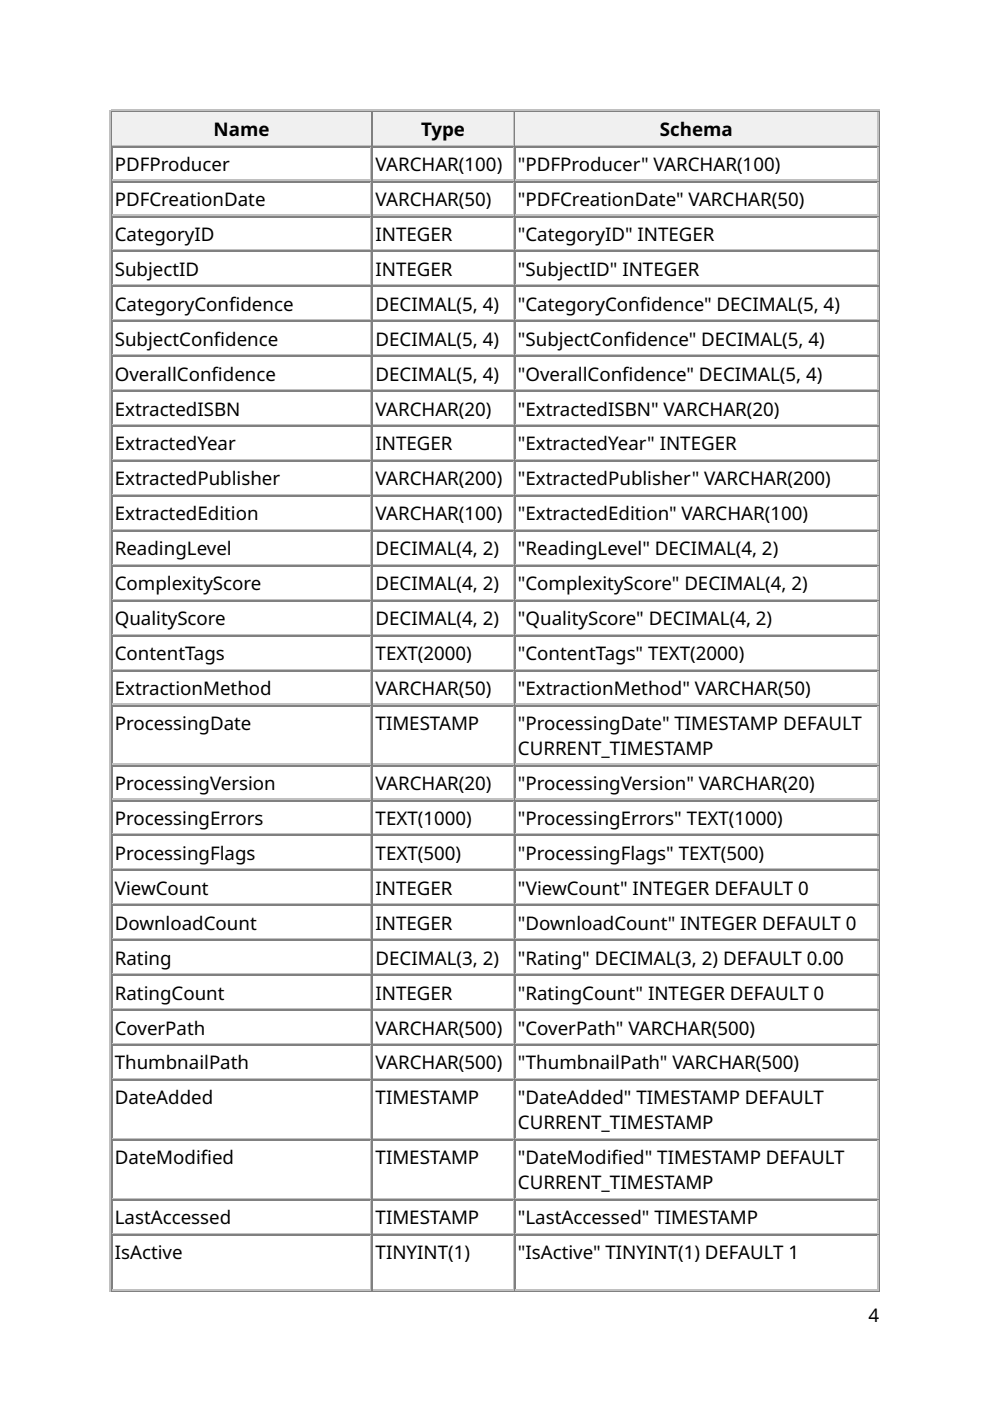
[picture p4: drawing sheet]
<svg xmlns="http://www.w3.org/2000/svg" width="210mm" height="297mm" viewBox="0 0 210 297" stroke-linecap="round" stroke-linejoin="round" font-family="sans-serif">
<defs><g id="words">
<g font-size="4">
<text x="45.3" y="28.8">Name</text>
<text x="89.3" y="28.8">Type</text>
<text x="139.9" y="28.8">Schema</text>
<text x="24.3" y="36.2">PDFProducer</text>
<text x="79.6" y="36.2">VARCHAR(100)</text>
<text x="109.8" y="36.2">&quot;PDFProducer&quot; VARCHAR(100)</text>
<text x="24.3" y="43.7">PDFCreationDate</text>
<text x="79.6" y="43.7">VARCHAR(50)</text>
<text x="109.8" y="43.7">&quot;PDFCreationDate&quot; VARCHAR(50)</text>
<text x="24.3" y="51.1">CategoryID</text>
<text x="79.6" y="51.1">INTEGER</text>
<text x="109.8" y="51.1">&quot;CategoryID&quot; INTEGER</text>
<text x="24.3" y="58.5">SubjectID</text>
<text x="79.6" y="58.5">INTEGER</text>
<text x="109.8" y="58.5">&quot;SubjectID&quot; INTEGER</text>
<text x="24.3" y="65.9">CategoryConfdence</text>
<text x="48.6" y="65.9">i</text>
<text x="79.6" y="65.9">DECIMAL(5, 4)</text>
<text x="109.8" y="65.9">&quot;CategoryConfdence&quot; DECIMAL(5, 4)</text>
<text x="135.7" y="65.9">i</text>
<text x="24.3" y="73.3">SubjectConfdence</text>
<text x="45.4" y="73.3">i</text>
<text x="79.6" y="73.3">DECIMAL(5, 4)</text>
<text x="109.8" y="73.3">&quot;SubjectConfdence&quot; DECIMAL(5, 4)</text>
<text x="132.4" y="73.3">i</text>
<text x="24.3" y="80.7">OverallConfdence</text>
<text x="44.9" y="80.7">i</text>
<text x="79.6" y="80.7">DECIMAL(5, 4)</text>
<text x="109.8" y="80.7">&quot;OverallConfdence&quot; DECIMAL(5, 4)</text>
<text x="131.9" y="80.7">i</text>
<text x="24.3" y="88.1">ExtractedISBN</text>
<text x="79.6" y="88.1">VARCHAR(20)</text>
<text x="109.8" y="88.1">&quot;ExtractedISBN&quot; VARCHAR(20)</text>
<text x="24.3" y="95.5">ExtractedYear</text>
<text x="79.6" y="95.5">INTEGER</text>
<text x="109.8" y="95.5">&quot;ExtractedYear&quot; INTEGER</text>
<text x="24.3" y="102.9">ExtractedPublisher</text>
<text x="79.6" y="102.9">VARCHAR(200)</text>
<text x="109.8" y="102.9">&quot;ExtractedPublisher&quot; VARCHAR(200)</text>
<text x="24.3" y="110.3">ExtractedEdition</text>
<text x="79.6" y="110.3">VARCHAR(100)</text>
<text x="109.8" y="110.3">&quot;ExtractedEdition&quot; VARCHAR(100)</text>
<text x="24.3" y="117.7">ReadingLevel</text>
<text x="79.6" y="117.7">DECIMAL(4, 2)</text>
<text x="109.8" y="117.7">&quot;ReadingLevel&quot; DECIMAL(4, 2)</text>
<text x="24.3" y="125.1">ComplexityScore</text>
<text x="79.6" y="125.1">DECIMAL(4, 2)</text>
<text x="109.8" y="125.1">&quot;ComplexityScore&quot; DECIMAL(4, 2)</text>
<text x="24.3" y="132.6">QualityScore</text>
<text x="79.6" y="132.6">DECIMAL(4, 2)</text>
<text x="109.8" y="132.6">&quot;QualityScore&quot; DECIMAL(4, 2)</text>
<text x="24.3" y="140">ContentTags</text>
<text x="79.6" y="140">TEXT(2000)</text>
<text x="109.8" y="140">&quot;ContentTags&quot; TEXT(2000)</text>
<text x="24.3" y="147.4">ExtractionMethod</text>
<text x="79.6" y="147.4">VARCHAR(50)</text>
<text x="109.8" y="147.4">&quot;ExtractionMethod&quot; VARCHAR(50)</text>
<text x="24.3" y="154.8">ProcessingDate</text>
<text x="79.6" y="154.8">TIMESTAMP</text>
<text x="109.8" y="154.8">&quot;ProcessingDate&quot; TIMESTAMP DEFAULT</text>
<text x="109.8" y="160.1">CURRENT_TIMESTAMP</text>
<text x="24.3" y="167.5">ProcessingVersion</text>
<text x="79.6" y="167.5">VARCHAR(20)</text>
<text x="109.8" y="167.5">&quot;ProcessingVersion&quot; VARCHAR(20)</text>
<text x="24.3" y="174.9">ProcessingErrors</text>
<text x="79.6" y="174.9">TEXT(1000)</text>
<text x="109.8" y="174.9">&quot;ProcessingErrors&quot; TEXT(1000)</text>
<text x="24.3" y="182.3">ProcessingFlags</text>
<text x="79.6" y="182.3">TEXT(500)</text>
<text x="109.8" y="182.3">&quot;ProcessingFlags&quot; TEXT(500)</text>
<text x="24.3" y="189.7">ViewCount</text>
<text x="79.6" y="189.7">INTEGER</text>
<text x="109.8" y="189.7">&quot;ViewCount&quot; INTEGER DEFAULT 0</text>
<text x="24.3" y="197.1">DownloadCount</text>
<text x="79.6" y="197.1">INTEGER</text>
<text x="109.8" y="197.1">&quot;DownloadCount&quot; INTEGER DEFAULT 0</text>
<text x="24.3" y="204.5">Rating</text>
<text x="79.6" y="204.5">DECIMAL(3, 2)</text>
<text x="109.8" y="204.5">&quot;Rating&quot; DECIMAL(3, 2) DEFAULT 0.00</text>
<text x="24.3" y="211.9">RatingCount</text>
<text x="79.6" y="211.9">INTEGER</text>
<text x="109.8" y="211.9">&quot;RatingCount&quot; INTEGER DEFAULT 0</text>
<text x="24.3" y="219.3">CoverPath</text>
<text x="79.6" y="219.3">VARCHAR(500)</text>
<text x="109.8" y="219.3">&quot;CoverPath&quot; VARCHAR(500)</text>
<text x="24.3" y="226.7">ThumbnailPath</text>
<text x="79.6" y="226.7">VARCHAR(500)</text>
<text x="109.8" y="226.7">&quot;ThumbnailPath&quot; VARCHAR(500)</text>
<text x="24.3" y="234.2">DateAdded</text>
<text x="79.6" y="234.2">TIMESTAMP</text>
<text x="109.8" y="234.2">&quot;DateAdded&quot; TIMESTAMP DEFAULT</text>
<text x="109.8" y="239.4">CURRENT_TIMESTAMP</text>
<text x="24.3" y="246.9">DateModifed</text>
<text x="42.6" y="246.9">i</text>
<text x="79.6" y="246.9">TIMESTAMP</text>
<text x="109.8" y="246.9">&quot;DateModifed&quot; TIMESTAMP DEFAULT</text>
<text x="129.7" y="246.9">i</text>
<text x="109.8" y="252.1">CURRENT_TIMESTAMP</text>
<text x="24.3" y="259.6">LastAccessed</text>
<text x="79.6" y="259.6">TIMESTAMP</text>
<text x="109.8" y="259.6">&quot;LastAccessed&quot; TIMESTAMP</text>
<text x="24.3" y="267">IsActive</text>
<text x="79.6" y="267">TINYINT(1)</text>
<text x="109.8" y="267">&quot;IsActive&quot; TINYINT(1) DEFAULT 1</text>
<text x="184.1" y="280.2">4</text>
</g>
</g></defs>
<path d="M23.4 23.3v250.5M23.5 23.4h163M23.8 30.8h55M78.7 23.8v6.9" fill="none" stroke="#c0c0c0" stroke-width=".26"/>
<path d="M23.7 23.5v7.5M23.8 23.7h55M186.4 23.5v250.1M23.5 273.7h163" fill="none" stroke="#808080" stroke-width=".26"/>
<g fill="#f0f0f0">
<path d="M23.8 23.8h54.8v6.9h-54.8z"/>
<path d="M45.2 24.3h11.9v5.9h-11.9z"/>
</g>
<path d="M79 23.5v7.5M79.1 23.7h29.9" fill="none" stroke="#808080" stroke-width=".26"/>
<path d="M79.1 30.8h29.9M108.9 23.8v6.9" fill="none" stroke="#c0c0c0" stroke-width=".26"/>
<g fill="#f0f0f0">
<path d="M79.1 23.8h29.6v6.9h-29.6z"/>
<path d="M89.2 24.3h9.5v5.9h-9.5z"/>
</g>
<path d="M109.1 23.5v7.5M109.3 23.7h77" fill="none" stroke="#808080" stroke-width=".26"/>
<path d="M109.3 30.8h77M186.1 23.8v6.9" fill="none" stroke="#c0c0c0" stroke-width=".26"/>
<g fill="#f0f0f0">
<path d="M109.3 23.8h76.7v6.9h-76.7z"/>
<path d="M139.7 24.3h15.9v5.9h-15.9z"/>
</g>
<g fill="none" stroke="#808080" stroke-width=".26">
<path d="M23.7 31v242.6M23.8 31.1h55M23.8 38.5h55M79 31v242.6M79.1 31.1h29.9M79.1 38.5h29.9M109.1 31v242.6M109.3 31.1h77M109.3 38.5h77M23.8 45.9h55M23.8 53.3h55M79.1 45.9h29.9"/>
<path d="M79.1 53.3h29.9M109.3 45.9h77M109.3 53.3h77M23.8 60.7h55M23.8 68.1h55M23.8 75.5h55M79.1 60.7h29.9M79.1 68.1h29.9M79.1 75.5h29.9M109.3 60.7h77M109.3 68.1h77M109.3 75.5h77"/>
<path d="M23.8 82.9h55M23.8 90.4h55M23.8 97.8h55M79.1 82.9h29.9M79.1 90.4h29.9M79.1 97.8h29.9M109.3 82.9h77M109.3 90.4h77M109.3 97.8h77M23.8 105.2h55M23.8 112.6h55M23.8 120h55"/>
<path d="M79.1 105.2h29.9M79.1 112.6h29.9M79.1 120h29.9M109.3 105.2h77M109.3 112.6h77M109.3 120h77M23.8 127.4h55M23.8 134.8h55M79.1 127.4h29.9M79.1 134.8h29.9M109.3 127.4h77M109.3 134.8h77"/>
<path d="M23.8 142.2h55M23.8 149.6h55M79.1 142.2h29.9M79.1 149.6h29.9M109.3 142.2h77M109.3 149.6h77M23.8 162.3h55M23.8 169.7h55M23.8 177.1h55M79.1 162.3h29.9M79.1 169.7h29.9M79.1 177.1h29.9"/>
<path d="M109.3 162.3h77M109.3 169.7h77M109.3 177.1h77M23.8 184.5h55M23.8 192h55M23.8 199.4h55M79.1 184.5h29.9M79.1 192h29.9M79.1 199.4h29.9M109.3 184.5h77M109.3 192h77M109.3 199.4h77"/>
<path d="M23.8 206.8h55M23.8 214.2h55M79.1 206.8h29.9M79.1 214.2h29.9M109.3 206.8h77M109.3 214.2h77M23.8 221.6h55M23.8 229h55M79.1 221.6h29.9M79.1 229h29.9M109.3 221.6h77M109.3 229h77"/>
<path d="M23.8 241.7h55M23.8 254.4h55M79.1 241.7h29.9M79.1 254.4h29.9M109.3 241.7h77M109.3 254.4h77M23.8 261.8h55M79.1 261.8h29.9M109.3 261.8h77"/>
</g>
<g fill="none" stroke="#c0c0c0" stroke-width=".26">
<path d="M23.8 38.2h55M78.7 31.2v6.9M78.7 38.6v6.9M79.1 38.2h29.9M108.9 31.2v6.9M108.9 38.6v6.9M109.3 38.2h77M186.1 31.2v6.9M186.1 38.6v6.9M23.8 45.6h55M23.8 53h55M78.7 46v6.9"/>
<path d="M78.7 53.4v6.9M79.1 45.6h29.9M79.1 53h29.9M108.9 46v6.9M108.9 53.4v6.9M109.3 45.6h77M109.3 53h77M186.1 46v6.9M186.1 53.4v6.9M23.8 60.5h55M23.8 67.9h55M23.8 75.3h55"/>
<path d="M78.7 60.9v6.8M78.7 68.3v6.8M78.7 75.7v6.8M79.1 60.5h29.9M79.1 67.9h29.9M79.1 75.3h29.9M108.9 60.9v6.8M108.9 68.3v6.8M108.9 75.7v6.8M109.3 60.5h77M109.3 67.9h77M109.3 75.3h77"/>
<path d="M186.1 60.9v6.8M186.1 68.3v6.8M186.1 75.7v6.8M23.8 82.7h55M23.8 90.1h55M23.8 97.5h55M78.7 83.1v6.9M78.7 90.5v6.9M78.7 97.9v6.9M79.1 82.7h29.9M79.1 90.1h29.9M79.1 97.5h29.9"/>
<path d="M108.9 83.1v6.9M108.9 90.5v6.9M108.9 97.9v6.9M109.3 82.7h77M109.3 90.1h77M109.3 97.5h77M186.1 83.1v6.9M186.1 90.5v6.9M186.1 97.9v6.9M23.8 104.9h55M23.8 112.3h55M23.8 119.7h55"/>
<path d="M78.7 105.3v6.9M78.7 112.7v6.9M79.1 104.9h29.9M79.1 112.3h29.9M79.1 119.7h29.9M108.9 105.3v6.9M108.9 112.7v6.9M109.3 104.9h77M109.3 112.3h77M109.3 119.7h77M186.1 105.3v6.9M186.1 112.7v6.9"/>
<path d="M23.8 127.1h55M23.8 134.5h55M78.7 120.1v6.9M78.7 127.5v6.9M78.7 134.9v6.9M79.1 127.1h29.9M79.1 134.5h29.9M108.9 120.1v6.9M108.9 127.5v6.9M108.9 134.9v6.9M109.3 127.1h77M109.3 134.5h77"/>
<path d="M186.1 120.1v6.9M186.1 127.5v6.9M186.1 134.9v6.9M23.8 141.9h55M23.8 149.4h55M78.7 142.3v6.9M78.7 149.8v12.1M79.1 141.9h29.9M79.1 149.4h29.9M108.9 142.3v6.9M108.9 149.8v12.1M109.3 141.9h77"/>
<path d="M109.3 149.4h77M186.1 142.3v6.9M186.1 149.8v12.1M23.8 162.1h55M23.8 169.5h55M23.8 176.9h55M78.7 162.5v6.8M78.7 169.9v6.8M78.7 177.3v6.8M79.1 162.1h29.9M79.1 169.5h29.9M79.1 176.9h29.9"/>
<path d="M108.9 162.5v6.8M108.9 169.9v6.8M108.9 177.3v6.8M109.3 162.1h77M109.3 169.5h77M109.3 176.9h77M186.1 162.5v6.8M186.1 169.9v6.8M186.1 177.3v6.8M23.8 184.3h55M23.8 191.7h55M23.8 199.1h55"/>
<path d="M78.7 184.7v6.9M78.7 192.1v6.9M78.7 199.5v6.9M79.1 184.3h29.9M79.1 191.7h29.9M79.1 199.1h29.9M108.9 184.7v6.9M108.9 192.1v6.9M108.9 199.5v6.9M109.3 184.3h77M109.3 191.7h77M109.3 199.1h77"/>
<path d="M186.1 184.7v6.9M186.1 192.1v6.9M186.1 199.5v6.9M23.8 206.5h55M23.8 213.9h55M78.7 206.9v6.9M78.7 214.3v6.9M79.1 206.5h29.9M79.1 213.9h29.9M108.9 206.9v6.9M108.9 214.3v6.9M109.3 206.5h77"/>
<path d="M109.3 213.9h77M186.1 206.9v6.9M186.1 214.3v6.9M23.8 221.3h55M23.8 228.7h55M78.7 221.7v6.9M78.7 229.1v12.2M79.1 221.3h29.9M79.1 228.7h29.9M108.9 221.7v6.9M108.9 229.1v12.2M109.3 221.3h77"/>
<path d="M109.3 228.7h77M186.1 221.7v6.9M186.1 229.1v12.2M23.8 241.4h55M23.8 254.1h55M78.7 241.8v12.2M78.7 254.5v6.9M79.1 241.4h29.9M79.1 254.1h29.9M108.9 241.8v12.2M108.9 254.5v6.9M109.3 241.4h77"/>
<path d="M109.3 254.1h77M186.1 241.8v12.2M186.1 254.5v6.9M23.8 261.5h55M23.8 273.4h55M78.7 261.9v11.4M79.1 261.5h29.9M79.1 273.4h29.9M108.9 261.9v11.4M109.3 261.5h77M109.3 273.4h77M186.1 261.9v11.4"/>
</g>
<use href="#words"/>
</svg>
